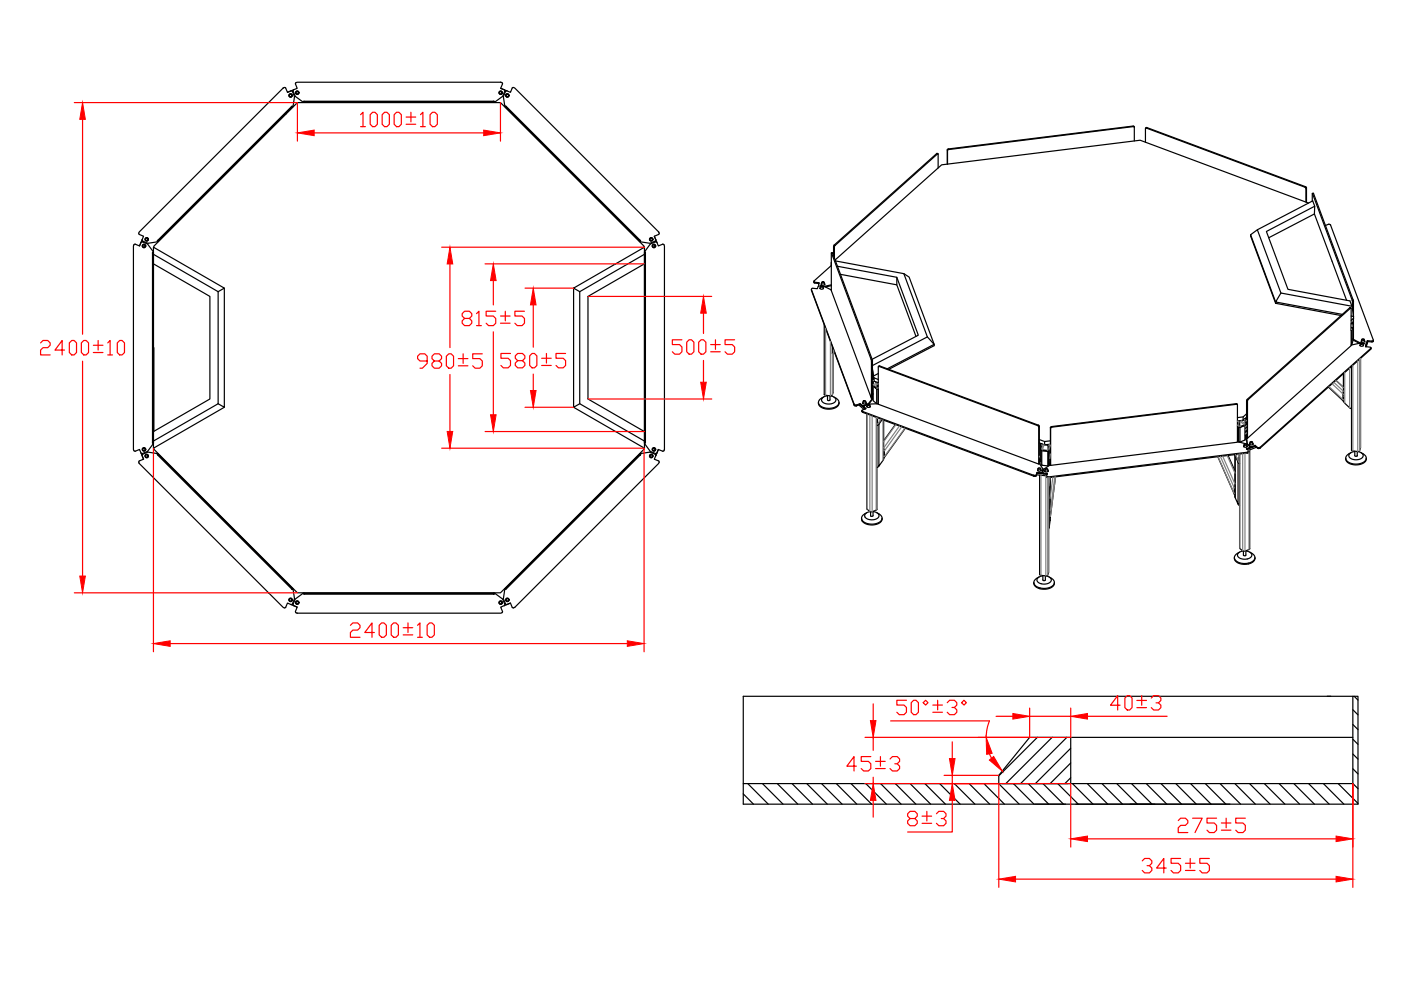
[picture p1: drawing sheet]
<svg xmlns="http://www.w3.org/2000/svg" width="297mm" height="210mm" viewBox="0 0 297 210" stroke-linecap="round" stroke-linejoin="round" font-family="sans-serif">
<defs><g id="words">
<g font-size="6.6" fill="#f00">
<text x="75.1" y="28.2">1000±10</text>
<text x="7.4" y="76.6">2400±10</text>
<text x="87.1" y="79.4">980±5</text>
<text x="105.1" y="79.4">580±5</text>
<text x="73" y="136.5">2400±10</text>
<text x="189.1" y="152.8">50°±3°</text>
<text x="178.2" y="164.7">45±3</text>
<text x="191.2" y="176.4">8±3</text>
<text x="248.7" y="177.8">275±5</text>
<text x="240.9" y="186.3">345±5</text>
</g>
<g font-size="6.2" fill="#f00">
<text x="96.7" y="70.2">815±5</text>
<text x="141.5" y="76.2">500±5</text>
<text x="234.2" y="151.7">40±3</text>
</g>
</g></defs>
<!-- layer: 0 -->
<g fill="none" stroke="#000" stroke-width=".25">
<path d="M62 19.4l.4 1.1-.3 2.1M62 19.4l-.3-.1-.8 .3-.4-1-.5 .1-30.6 30.7M62.1 19.3l.5 1.1 1.7 1.3M62.3 19l.7-.3-.4-.9v-.2l.4-.2h43.2l.3 .2v.2l-.3 .9 .7 .3 .1 .3-.4 1.1-1.7 1.3M62.3 19l-1.4 .6M62.3 19l-.1 .3M106.2 18.7l1.3 .6M107.5 19.3l.7 .3 .4-.9 .1-.1 .4 .1 30.7 30.7M107.5 19.3l-.3 .1-.5 1.1 .3 2.1M60.6 24.1v.1M61.8 22.6l.1-.1 .2 .1-.2 .2zM61.8 22.6l-28.3 28.4 .1 .1 28.3-28.3"/>
<path d="M64.5 21.5h-.2v.2h.2M104.6 21.5h-40.1v.2h40.1M104.6 21.5h.2v.2h-.2M104.6 21.5v.2M104.8 21.7h.1M107.2 22.7l.1-.1 28.4 28.3-.2 .2zM107.3 22.6l-.1-.2-.2 .2 .2 .1M198.7 32.5l.2 .1M198.7 32.5h-.1M198.8 32.6l-.2-.1-21.8 19.5 .2 .1M198.9 35.6l-.1-3-21.8 19.5M200.8 31.8l.1 .1"/>
<path d="M200.8 31.8v3M200.9 31.9v2.9M201.1 31.6v.1M201.1 31.6l-.2 .2M201.1 31.7l-.2 .2M240.2 26.7l.3 .2M240.3 26.8l-.1-.1-39.1 4.9M240.3 26.8l-39.2 4.9M240.3 26.8l.2 .2v2.9M243 27.1l.2-.1 33.6 12.6M243 27.1l33.7 12.6M243 27.1l-.1 .2v2.9"/>
<path d="M243.2 27l-.3 .2M276.7 39.7l.2 .3M276.8 39.6l-.1 .1M276.8 39.6l.2 .2M276.9 40v2.8M277 39.8l-.1 .2M277 39.8v3.1M29.4 49.4l.1 .3 .9 .4-.8 2M30.1 50.8l.2 .3 1.1 .5 2.1-.3M30.2 51.3l1.1 .4 1.2 1.7M30.2 51.3l-.3 .1-.3 .7-1.1-.3-.2 .4v43.1l.4 .4 .9-.4 .3 .7M32.3 53.7v40.1h.2v-40.1"/>
<path d="M32.3 53.7v-.2h.2v.2M32.3 53.7h.2M32.5 53.5v-1.1l15.1 8.7-1.4 .7M32.5 55.9l12 6.9v21.8l-12 6.9M32.5 53.9l13.7 7.9M32.6 52.5v-.3l30.5-30.4h43l30.5 30.4v.3M33.5 51l-.2 .1 .2 .2 .1-.2M135.7 50.9l.1 .2-.1 .1-.2-.1M136.6 55.9l-11.9 6.9v21.8l11.9 6.9M136.6 53.7v-.3h.2v.3M138.7 50.1l.6 1.3M139.3 51.4l.3 .7 1.1-.3 .2 .3v43.2l-.2 .4h-.2l-.9-.4-.3 .7-.3 .2-1.1-.5-1.3-1.7"/>
<path d="M139.3 51.4l-.3-.1-1.1 .4-1.3 1.7v-1l-15 8.7 1.3 .7 13.7-7.9M139.8 49.4l-.2 .3-.9 .4 .3 .7-.1 .3-1.1 .5-2.1-.4M172.6 59.7l.1 .3M172.7 59.8v.2l1 .1M174.2 59.9l-.1 .4M174.3 59.8a.23 .23 0 0 1 .4 0 .23 .23 0 0 1-.1 .3 .23 .23 0 0 1-.3-.1zM174.8 59.9v.4M176.3 55.6v.7l-3.7 3.2 .1 .3 1 .1-.1 .5M176.3 53.6h.2M176.3 53.7v7.9l8.5 22.9v-7.9M176.3 53.7l.2-.1 8.4 22.7M176.3 53.7l8.4 22.6"/>
<path d="M176.7 52.3h.2M176.7 52.3v1.9M176.9 52l-.2 .3M176.9 52.3v2.4M177 52l-.1 .3M177.1 55.3l14.5 2.7M177.6 56.5l12.5 2.3 4.6 12.3-9.8 5.1M178.2 58.2l11.9 2.2 4.1 10.9M190.1 58.8v1.6M191.6 58l1.2 .8 5.3 14.5-9.7 5M191.6 58l5 13.4M265.2 49.8l5.3 14.5"/>
<path d="M266.6 48.7l-1.4 1.1 5.3 14.5M269 50.4l9.7-5v-1.7l-.4-1.1-11.7 6.1 5 13.4M277.4 43.1l-35.7-13.4-42.1 5.2-22.5 20.2M278.2 41h.3M278.3 41l-.1 1.6M278.3 41h.2l8.4 22.6M278.3 41l8.4 22.7M278.7 45.4l6.8 18.3M278.7 43.7l-10.2 5.4 4.6 12.2 13.1 2.5 .4 1.1-15-2.8-1.1 1.9 14.1 2.7M282.1 47.7l9.1 24.4-.3 .2M282.1 47.7l-.3-.2-.8 .3M32.6 73.7v17.8"/>
<path d="M46.2 61.8v23.8M47.6 61.1v25.3l-1.4-.8M121.6 61.1v25.3l1.3-.8M122.9 61.8v23.8l13.7 7.9M172 61.4l9.1 24.5M173.6 60.4l.6 .2M173.6 60.4v.2M173.6 60.6l-.1 .1M173.6 60.6v.1M173.9 61.1v.1M173.9 61a.32 .32 0 0 0 .3 .3 .32 .32 0 0 0 .3-.3M174 60.7l-.1 .5"/>
<path d="M174 60.7h-.5l-.2 .5-1-.1-.3 .3 9.1 24.3M174.2 60.2h.1M174.2 60.1a.32 .32 0 0 0 .3 .4 .32 .32 0 0 0 .3-.4M174.6 61.1v.1M174.8 68.8v14.8l.2 .2 1.3 .1 .4-.8v-8.1M174.8 60.2v.1M174.8 60.3h.1M174.9 60.8l-.4-.1 .1 .5M174.9 60.8l1.4 .7M174.9 60.7v.1M176.3 60.4l-1.4 .3-.5-.1M176.3 60.6l-1.3 .2"/>
<path d="M176.5 73.4v1.6l.5-.2M184.7 76.3l.1 .3M184.9 76.3h-.2M184.9 76.3l.1 .3M185 79.4l.2 .8v-.5M185 78.3l.2 1.6-.2-.6v-.9M185 76.6v1.6l.2 1.5 1-.5M185 79.9l.3 .9M185 76.6h-.2M185 79.5v5M185.3 80v.1l.9 .4M186.4 77.7l.1-.1 33.7 12.6"/>
<path d="M186.4 77.7l33.6 12.6 .2-.1M186.4 77.7l-.2 .1v7.9l34 12.7v-7.9M186.5 77.6l-.3 .1M196.6 71.4l1.5 1.6-10 5.2M196.6 71.4l-11.6 6.1M270.5 64.3l13.8 2.6M284.8 79.2v5.8l.3 .5 1 1M286.2 65.2l-21.8 19.5h.2M286.2 65.2l.2 .1M286.3 65.2h-.1M286.5 70h.1v3.1h-.1l2-.3M286.5 70h.1"/>
<path d="M286.5 67.9l.4-.4v.7l-.4 .4M286.5 77.7h.1M286.6 68.6l-.1 1.4 .3-1.2M286.6 68.6l-.1 .3M286.6 68.5v.1M286.7 63.7l.1 .3M286.7 64l.1 1.6 .2 1.5-.5-.1M286.8 69.2l-.2 .8M286.8 68.3l-.2 1.5-.1-.9M286.8 69.3v3.1l-.2 .7M286.8 71.9l1.5 .9M286.8 72.1l1.4 .7"/>
<path d="M286.9 63.6l-.2 .1M286.9 63.6l.1 .3M287 63.9v3.1M287 63.9l-.3 .1M287 67.1v4.7h-.2M287 67.6l-.1 .1M288.3 72.7h.4M288.4 73.2v.1M288.4 73.1a.35 .35 0 0 0 .3 .4 .35 .35 0 0 0 .4-.3M288.4 72.8v.5M288.5 76v18.9l-.3 .7-.2 .1-1.2-.1-.3-.2v-17.7M288.5 72.8l.1-.1a.23 .23 0 0 1 .3 0 .23 .23 0 0 1 0 .4 .23 .23 0 0 1-.4-.1z"/>
<path d="M288.6 72.4h.1M288.7 72.2a.32 .32 0 0 0 .3 .4 .32 .32 0 0 0 .3-.4M288.7 72l-.1 .4M288.8 71.9a.22 .22 0 0 1 .4-.1 .22 .22 0 0 1 0 .3 .22 .22 0 0 1-.3 0zM289 73.1l.1 .1M289.1 73.2l-.1 .1M289.1 73.2v.1M289.2 72l.1 .4M289.3 72.3v.1M289.3 72.4h.1M289.7 73l-.2 .5 1 .1 .1 .1M289.7 73l-.7-.2 .1 .4"/>
<path d="M289.7 73v.2M289.8 72.7v.2M289.8 72.9l-.2 .1M289.9 72.2l-.1 .7M290 72.4l-.3 1.1M290.6 73.9h.1M290.6 74v.1M290.6 73.7v.3M290.6 73.7v.2M290.7 73.7l-.1 .3M290.9 72.3l-1-.1-.2 .6-.8-.1M290.9 72.3v.2l-1-.1-.3 1.1 .1-.5"/>
<path d="M291.1 72.4l-.2 .1M291.1 72.2v.2M291.2 72.1l-.1 .3M29.5 98.2l30.5 30.6h.6l.3-.9 .8 .3M29.9 96l.5 1.4M29.9 96l.3 .2M30.1 96.6l.3 .8-.9 .3v.5M32.3 93.8v.2h.2v-.2M32.5 94l-1.2 1.7-1.1 .5M32.6 95v.2l30.5 30.5h43l30.5-30.5v-.2M33.5 96.5l.1-.1 28.4 28.3-.2 .2zM33.5 96.2l-2.1-.3-1.1 .4-.2 .3"/>
<path d="M33.6 96.4l-.1-.2-.2 .2 .2 .1M46.2 85.6l-13.7 7.9M47.6 86.4l-15.1 8.6v-1M121.6 86.4l15 8.6v-1M135.6 96.3l.1-.1 .2 .1-.2 .2zM135.6 96.3l-28.4 28.4 .2 .1 28.3-28.3M135.7 96.2l2.1-.3 1.1 .4 .1 .3M136.6 93.7v-40h.2v40M136.6 93.7v.3h.2v-.3M136.6 93.7h.2M139 96.6l-.3 .8 1.1 .4-.2 .5-30.4 30.5-.5 .1-.5-1-.7 .3-.3-.1-.5-1.2 .4-2.1M139.6 95.3l-.6 1.3"/>
<path d="M173.5 85.3a1.83 1.83 0 0 0 2.3 1.5 1.76 1.76 0 0 0 2.1-1.5M174.6 84.2l-.9 .6M175.5 83.9v.9l.2 .1 .3-.1v-.9a1.02 1.02 0 0 1 1.2 1.2 1.92 1.92 0 0 1-3-.2l.1-.4 .3-.3 .9-.3M176.8 84.2l.4 .2a.99 .99 0 0 1 .7 1.1 .99 .99 0 0 1-.9 .9 2.77 2.77 0 0 1-3.4-.9l.1-.7M181.1 85.7v.2M181.1 85.7h.1M181.1 85.9h.1M181.1 85.7l.2 .3M181.1 85.7l.2 .2M181.3 85.9v.1M181.3 85.9h.3M181.3 86l.3 .1"/>
<path d="M181.6 86.1l.8-.4 1.1 1-.3-.3v-.2M181.6 85.9l.8-.3 .4 .4M181.6 85.9v.2M182.1 85.9l1.1 .9M182.4 85.6v.1l.4 .4M182.7 87.1v.1M182.7 87.2l.1 .1M182.8 87.1l.1 .3M182.8 86v.1M182.8 85.9l.3 .1M182.8 86.1l.3 .1M182.9 87.3v.1l36.2 13.5"/>
<path d="M182.9 85.5h.1M183 85.3v.3M183 85.1l-.1 .4M183.1 86l.1 .4M183.1 86.2h.1M183.5 85.1l.1 .4M183.6 85.3l-.1 .3h-.5M183.8 87.7v20.1l.6 .6 .3 .1 1.2-.5v-19.5M183.8 86.2h.1M183.8 86.3l.1-.5-.7 .3 .4 .5-.8 .5 36.3 13.7M183.8 86.1a.32 .32 0 0 0 .3 .3 .32 .32 0 0 0 .4-.3M183.9 85.7h.1a.22 .22 0 0 1 .4 0 .22 .22 0 0 1-.1 .3 .22 .22 0 0 1-.3-.1z"/>
<path d="M184.1 85.6v.1M184.4 85.8l.1 .5M184.5 86.2h.1M185 83.4l.1 .1M185 84.5h-.2M185 84.5h.1M185 84.5l-.9 1.1-1 .4M185 84.5l-.8 1.2 2-.1M185.1 81.9v3.1l.8 .6M185.2 81.8l.7 .7h.3M185.2 80.4l-.1 .1M185.2 80.5l-.2 .1 .1 1 .8 .9 .1-1.1"/>
<path d="M185.2 80.2l.1 .1-.1-.1M185.2 80.6v1.1l.7 .6v-.9l-.3-.5M185.3 80.1v.7l.9 .4M185.9 82.5v3.1h.2M185.9 81l.1 .4M185.9 88.6h.1M186 89.8l-.1 .2M186 88.6l-.1 1.6 .4-.3M186.2 82.4l-.2 .1M186.3 98.8l-.4 .3M186.9 88.9l-.9 1.3M186.9 88.9l-.7 1"/>
<path d="M187 89l-.7 .9M187.4 89.1v8.1l-1.1 1.6v-8.9M187.4 95.1l.1 1.7-.1 .3M187.4 95.4v.1M187.4 96.7v.2M189.8 90l-2.4 3.5M191.9 90.8l-4.5 6.3M220 99.7v.1M220.1 99.6a.32 .32 0 0 0 .3 .3 .32 .32 0 0 0 .3-.3M220.1 90.2l.1 .3M220.1 99.3l-.1 .5M220.2 90.1l.2 .3"/>
<path d="M220.4 93.2l1.1 .4 1.2-.1M220.4 90.4v7.9l-.2 .1M220.4 98.3l.7 1.1-.2 .7-.2 .1M220.4 97.4h.3M220.4 97.8h.3M220.4 90.4l-.2 .1M220.6 99.3l.1 .5M220.7 96.7l-.3 .1M220.7 94v3.8M220.7 95.4v3.1l.2 .1M220.7 95.4l.2 .1 1.3 .2M220.7 99.7v.1"/>
<path d="M220.8 94.1l-.1 .2M220.9 95.5v3.1l1.3 .2M220.9 94.1l-.2 .3M221.1 99.4l-.2 .9M221.4 94.3h-.5v1l1.3 .2v-1.1l-.6-.1M221.5 93.6v.7l-1.1-.4M221.5 99.9h.1M221.6 99.7a.32 .32 0 0 0 .3 .4 .32 .32 0 0 0 .3-.4M221.6 99.5l-.1 .4M221.6 99.4h.1a.22 .22 0 0 1 .4-.1 .22 .22 0 0 1 0 .4 .22 .22 0 0 1-.4-.1zM222.1 99.5l.1 .4M222.1 94.2l.3 .3"/>
<path d="M222.2 95.7l.2-.1v3.1l-.2 .1zM222.2 99.9h.1M222.4 94.5v1l-.2 .1-1.3-.1-.2-.3M222.5 95l-.1 .6M222.6 95v3.1l-.2 .6M222.6 98h.1M222.7 94.4l-.3 1.1M222.7 94.2l-1.2 .1M222.7 90.7l.1 .1M222.7 90.7v7.9M222.8 98.7l-.1-.1-1.4 .9-.2 .7M222.8 90.8v7.9"/>
<path d="M222.9 90.4l-.2 .3M223 90.6l-.2 .2M258.2 96.8l3.5 8.1M260.4 96.6l1.4 3.2M261.9 96.6l.6 1.4v8.9l-.6-1.4zM261.9 96.6l-.1-.2 .1 9.1M261.9 96.4l.8 1.8M262.1 85.6l.3 .2M262.1 85.7v-.1l-39.2 4.8 .1 .2M262.1 85.7l-39.1 4.9M262.2 85.7l.2 .2v7.9l-39.6 4.9M262.4 90.4l.5 .2v3.1h-.3v-3.1"/>
<path d="M262.4 93.6l1.9 .5 .7 .6-.1 .2M262.4 90.2l.4 .4M262.4 93.5l.2 .2M262.5 98l.3 .3M262.5 96.3h.3v19.9M262.7 98l.1 .3M262.8 96.4l-.1 1.6M263.4 89.1l-.5 .3v1l.9-.3M263.6 88.4v.7M263.6 89.1l-1.2 .2M263.7 89h.3v.9l-.2 .2M263.7 94.7h.1"/>
<path d="M263.7 94.5a.32 .32 0 0 0 .3 .3 .32 .32 0 0 0 .4-.3M263.8 94.2l-.1 .5M263.8 94.2l.1-.1a.21 .21 0 0 1 .3 0 .21 .21 0 0 1 0 .3 .21 .21 0 0 1-.3 0zM263.9 88.8l.2 .2M264 90.2v3.1l-1.1 .4M264 88.7l.1 .1M264 90.1l-1.1 .5M264 90.1v3.2M264.1 89v.8l-.1 .3-1.2 .5-.1-1.1 .2-.3M264.3 87.7l-.7 .7-1.2 .1M264.3 85v7.9h.2M264.3 92.9l.1 1.3z"/>
<path d="M264.3 91.9l-.3 .2M264.3 89l-.2 .1M264.3 88.4l-.7 .7M264.3 92.2l-.3 .1M264.3 85h.2M264.3 94.2l.1 .5M264.4 94.7h.1M264.4 94.1l.7 .6M264.4 84.7l-.1 .3M264.5 95.9l-42.2 5.2-.4-.1 .2-.6-1-.2M264.5 95.9v.2l-42.2 5.2h-.2v-.2M264.5 85v7.9"/>
<path d="M264.6 95.9l.2-.1v.2h-.2zM264.6 95.9h-.1M264.6 96h-.1M264.6 84.7l21.9-19.4v8l-22 19.6M264.6 84.7l-.1 .3M264.8 95.7v.2M264.8 95.9v.1M264.9 94.9l-.7 .2 .6 .5v.2M265 94.1h.1M265 95.4v20.9l-1 .6M265 94a.32 .32 0 0 0 .3 .3 .32 .32 0 0 0 .3-.3M265 94.7l.1 .1"/>
<path d="M265 94.8l-.1 .2M265 93.7v.4M265.1 94.7v.1M265.1 94.6l.3 .1M265.1 94.8l.3 .1M265.4 94.7l.7-.3 .5 .5M265.4 94.7v.2l.7-.3-1.7 .7 .5-.2v-.2M265.6 93.7v.4M265.7 94.2h.1M266.1 94.4v.2l.5 .5M266.4 94.8l-1.7 .7M266.6 94.9v.2"/>
<path d="M266.7 94.9h.3M266.7 95.1h.3M267.2 95l23.4-20.9v-.2l-23.7 21v.2M267.2 94.8v.2M267.2 95l-.3 .1M281.6 82.1l3.2 2.9M283.3 80.6l1.5 1.5M284.8 84.7v.1M284.8 83.5v1.5M284.8 83v.6M284.8 83.2v.3M285.3 97.1a1.75 1.75 0 0 0 2.2 1.5l1.2-.2 .8-.6"/>
<path d="M286.1 86.5l.4 .1M286.4 96l-.4 .2a1 1 0 0 0-.7 1.1 1 1 0 0 0 1 .9 2.75 2.75 0 0 0 3.3-.9l-.1-.7-.9-.6M287.2 95.7v.9l.3 .2 .3-.2v-.9a1.02 1.02 0 0 1 1.1 1.2 1.9 1.9 0 0 1-2.9-.2l.3-.6 .9-.4M289.7 97.1l-.2 .7M182.7 109.9a1.86 1.86 0 0 0 2.3 1.4 1.7 1.7 0 0 0 2-1.4M183.8 108.7l-.5 .3a.99 .99 0 0 0-.6 1.1 .99 .99 0 0 0 .9 .8 2.75 2.75 0 0 0 3.4-.8l-.2-.7-.9-.7M185.1 108.4l-.1 1.1-.4-.1v-.9M185.1 108.5a.94 .94 0 0 1 1.1 1.2 1.92 1.92 0 0 1-2.9-.3l.3-.6 .9-.3M219.1 100.8v.1M219.1 100.8h.1M219.1 100.9l.1 .1M219.2 100.8v.2h.2"/>
<path d="M219.2 100.8h.2M219.4 100.8v.2M219.7 100.9l-.3 .1M219.7 100.7v.2M219.8 100.7l2.1 .2M219.9 100.2l-.2 .7M220.4 100.7v21.1l1.3 .3 .4-.1 .2-.7v-20.2M220.7 100.2h-.8l-.2 .5-.3 .1M220.7 100.2v.2M220.9 100.1v.2M221.1 100.2l.2 .3M221.3 100.3v.2l.7 .1-2.1-.3h1"/>
<path d="M221.9 101v.2l.2 .1M222.3 101.6v1.6M222.4 102.9l-.1 .3M222.4 111.8l-.1 .3M222.6 101.5v8.9l-.1 1.4v-8.9M222.6 101.5l-.1 1.4M222.6 101.5v-.3l-.2 1.9M222.6 101.4v9M222.6 108.1v1.6M223.8 101.1l-1.1 8.5M261.7 118.2a1.72 1.72 0 0 0 2.1 1.5 1.86 1.86 0 0 0 2.3-1.5M261.8 103.1l-.1 1.6 .1 .3"/>
<path d="M262.5 106.9l.3 .3M262.8 117.1l-.4 .2a.99 .99 0 0 0-.7 1.1 .99 .99 0 0 0 .9 .8 2.83 2.83 0 0 0 3.4-.7l-.1-.8-.9-.6M262.8 116.2l.7 .6M263.5 116.8h.5M264.1 116.8v.9l-.1 .1-.4-.1v-.8M264.1 116.8a.95 .95 0 0 1 1.2 1.2 1.96 1.96 0 0 1-2.9-.2l.2-.6 .9-.4M61.7 128.2l1.3 .5M62 124.7l.1 .2-.1 .1-.2-.1M62 128.1l-.3 .1M62.1 124.9l.3 2-.4 1.2M62.2 128.1l.1 .3 .7 .3-.4 .9v.2l.4 .2M63 130h.1"/>
<path d="M64.3 125.8l-1.7 1.2-.5 1.1M64.6 125.8h-.3v.2h.3M104.6 125.8h.3v.2h-.3M104.6 125.8h-40v.2h40M104.6 125.8v.2M104.9 125.8l1.7 1.2 .4 1.1-.1 .3M106.9 128.4l-.7 .3 .3 1.1-.3 .2h-43.2M107.2 124.7l-.1 .1 .1 .2 .2-.2M108.2 127.9l-1.3 .5M219.2 123.5a1.79 1.79 0 0 0 2.2 1.4 1.79 1.79 0 0 0 2.2-1.4M220.3 122.3l-.5 .3a1.01 1.01 0 0 0-.6 1.1 1.01 1.01 0 0 0 1 .8 2.72 2.72 0 0 0 3.3-.8l-.2-.7-.8-.7M221.1 122v1l.3 .1 .2-.1v-.9a.94 .94 0 0 1 1 .3 .94 .94 0 0 1 .1 1 1.9 1.9 0 0 1-2.9-.4l.4-.6 .9-.3"/>
<path d="M219.9 156.3l-8.1 8.2M223.1 156.3l-9.8 9.8M226.2 156.3l-9.8 9.8M227 158.6l-7.5 7.5M227 156.3v9.8M286.8 156.3h-68.5l-6.5 8.1v1.7l4.3 4.4M286.8 147.6h-129.2v22.9h130.3v-22.9h-1.1v22.9M286.8 159.9l1.1 1.1M286.8 156.7l1.1 1.1M286.8 153.6l1.1 1.1M286.8 150.5l1.1 1.1M287.1 147.6l.8 .8"/>
<path d="M157.6 166.1h129.2l1.1 1.1M157.6 168.3l2.2 2.2M158.5 166.1l4.4 4.4M161.7 166.1l4.3 4.4M164.8 166.1l4.4 4.4M167.9 166.1l4.4 4.4M171 166.1l4.4 4.4M174.2 166.1l4.3 4.4M177.3 166.1l4.4 4.4M180.4 166.1l4.4 4.4M183.6 166.1l4.3 4.4M186.7 166.1l4.4 4.4"/>
<path d="M189.8 166.1l4.4 4.4M193 166.1l4.3 4.4M196.1 166.1l4.3 4.4M199.2 166.1l4.4 4.4M202.3 166.1l4.4 4.4M205.5 166.1l4.3 4.4M208.6 166.1l4.4 4.4M214.9 166.1l4.3 4.4M218 166.1l4.3 4.4M221.1 166.1l4.4 4.4M224.3 166.1l4.3 4.4M227 161.8l-4.3 4.3"/>
<path d="M227 164.9l-1.2 1.2M227.4 166.1l4.3 4.4M230.5 166.1l4.4 4.4M233.6 166.1l4.4 4.4M236.8 166.1l4.3 4.4M239.9 166.1l4.4 4.4M243 166.1l4.4 4.4M246.2 166.1l4.3 4.4M249.3 166.1l4.3 4.4M252.4 166.1l4.4 4.4M255.5 166.1l4.4 4.4M258.7 166.1l4.3 4.4"/>
<path d="M261.8 166.1l4.4 4.4M264.9 166.1l4.4 4.4M268.1 166.1l4.3 4.4M271.2 166.1l4.3 4.4M274.3 166.1l4.4 4.4M277.5 166.1l4.3 4.4M280.6 166.1l4.3 4.4M283.7 166.1l4.2 4.2M286.8 163l1.1 1.1"/>
<circle cx="63" cy="19.7" r=".37"/>
<circle cx="63" cy="19.7" r=".34"/>
<circle cx="63" cy="19.7" r=".26"/>
<circle cx="106.2" cy="19.7" r=".37"/>
<circle cx="106.2" cy="19.7" r=".34"/>
<circle cx="106.2" cy="19.7" r=".26"/>
<circle cx="61.6" cy="20.2" r=".37"/>
<circle cx="61.6" cy="20.2" r=".34"/>
<circle cx="61.6" cy="20.2" r=".26"/>
<circle cx="107.6" cy="20.2" r=".37"/>
<circle cx="107.6" cy="20.2" r=".34"/>
<circle cx="107.6" cy="20.2" r=".26"/>
<circle cx="30.5" cy="52.2" r=".37"/>
<circle cx="30.5" cy="52.2" r=".34"/>
<circle cx="30.5" cy="52.2" r=".26"/>
<circle cx="31.1" cy="50.7" r=".37"/>
<circle cx="31.1" cy="50.7" r=".34"/>
<circle cx="31.1" cy="50.7" r=".26"/>
<circle cx="138.1" cy="50.7" r=".37"/>
<circle cx="138.1" cy="50.7" r=".34"/>
<circle cx="138.1" cy="50.7" r=".26"/>
<circle cx="138.6" cy="52.2" r=".37"/>
<circle cx="138.6" cy="52.2" r=".34"/>
<circle cx="138.6" cy="52.2" r=".26"/>
<circle cx="174.3" cy="60.8" r=".21"/>
<circle cx="30.5" cy="95.3" r=".37"/>
<circle cx="30.5" cy="95.3" r=".34"/>
<circle cx="30.5" cy="95.3" r=".26"/>
<circle cx="31.1" cy="96.7" r=".37"/>
<circle cx="31.1" cy="96.7" r=".34"/>
<circle cx="31.1" cy="96.7" r=".26"/>
<circle cx="138.1" cy="96.7" r=".37"/>
<circle cx="138.1" cy="96.7" r=".34"/>
<circle cx="138.1" cy="96.7" r=".26"/>
<circle cx="138.6" cy="95.3" r=".37"/>
<circle cx="138.6" cy="95.3" r=".34"/>
<circle cx="138.6" cy="95.3" r=".26"/>
<circle cx="183.3" cy="85.1" r=".21"/>
<circle cx="220.3" cy="99.3" r=".22"/>
<circle cx="265.3" cy="93.8" r=".22"/>
<circle cx="61.6" cy="127.2" r=".37"/>
<circle cx="61.6" cy="127.2" r=".34"/>
<circle cx="61.6" cy="127.2" r=".26"/>
<circle cx="63" cy="127.8" r=".37"/>
<circle cx="63" cy="127.8" r=".34"/>
<circle cx="63" cy="127.8" r=".26"/>
<circle cx="106.2" cy="127.8" r=".37"/>
<circle cx="106.2" cy="127.8" r=".34"/>
<circle cx="106.2" cy="127.8" r=".26"/>
<circle cx="107.6" cy="127.2" r=".37"/>
<circle cx="107.6" cy="127.2" r=".34"/>
<circle cx="107.6" cy="127.2" r=".26"/>
</g>
<g fill="none" stroke="#808080" stroke-width=".25">
<path d="M173.7 60.6v.1M175 69.6v14.2M176.1 72.4v11.5M176.5 75v8.8M176.7 75v8.2M176.8 74.2v.7M285.1 79v6.5M286.1 78.1v8.4M286.5 69h.1M286.5 69.8h.1M286.5 69.2h.3M286.5 68.9h.3"/>
<path d="M286.8 77.4v18.2M287.9 76.5v19.2M288.3 76.2v19.4M288.4 76v19M289.5 72.8v.1M183.8 87.8v20.2M184.4 88v20.5M184.9 88.2v20.3M185.3 80.7h-.2M185.8 88.5v19.7M185.9 81.3l-.8 .2M185.9 88.6h.1"/>
<path d="M185.9 82.2l-.1 .1M185.9 81.5l-.6 .3M186 89.8l-.1 .1M186.1 88.6v.1M186.2 81.4h-.2M186.2 82.2l-.2 .1M186.3 89.7v.1M186.6 89.4h.1M186.8 88.9l-.7 1M187.2 89v8.6M187.4 95.4v.1M187.4 96.7v.1"/>
<path d="M189.9 90l-2.5 3.7M190.7 90.3l-3.3 4.7M191.2 90.5l-3.7 5.1M191.9 90.8l-4.4 6M220.4 96.7v.2M220.9 94.3l-.1 .1M221.1 94.3l-.3 .9M221.4 94.3l-.4 1.1M222.2 95l-.2 .5M222.5 94.2l-.1 .3M222.7 96.2l-.1 1M222.7 94.4l-.3 1"/>
<path d="M258.2 96.8l3.5 7.9M258.7 96.8l3 6.7M259.2 96.7l2.6 5.9M260.2 96.6l1.6 3.7M261.9 96.4l.8 1.6M262.4 89.3l.3 .2M262.4 90.1l.3 .3M262.5 96.3l.2 .5M262.7 96.3h.1M262.8 90.3l.2 .1M262.9 96.3v20M262.9 89.3l.9 .8"/>
<path d="M263.2 89.2l.8 .7M263.5 96.2v20.6M263.9 88.9l.1 .1M264 96.1v20.8M264.3 90.3l-.3 .2M264.3 90.9l-.3 .3M264.3 89.1l-.2 .2M264.3 91.8l-.3 .2M264.8 95.5v.1M264.8 95.9v20.6M281.8 82l3 2.8M282.4 81.4l2.4 2.2"/>
<path d="M282.8 81.1l2 1.9M283.2 80.7l1.6 1.5M284.8 84h.1M284.8 83.6v.1M220.7 100.8v21.2M221.7 100.9v21.2M222.1 101.3v20.6M222.3 101.3v20M222.5 101.3l-.1 .5M222.6 101.3l-.2 1.7M223.2 101.2l-.6 4.5M223.6 101.1l-.9 7.2"/>
<path d="M223.8 101.1l-1.1 8.4"/>
</g>
<g fill="none" stroke="#f00" stroke-width=".25">
<path d="M15.8 21.8h47.3v8.1M17.5 25.3v45.6M66.6 28.2h36M106.1 21.8v8.1M93.7 52.4h42.9M95.4 56v17.7M102.8 55.9h33.8M104.6 59.5v5.2M17.5 76.6v45.5M95.4 79.4v12.1M104.6 70.4v17.5M111.3 61.1h10.3"/>
<path d="M113.1 64.6v9M113.1 79.3v3.5M124.7 62.8h26.2M149.2 66.4v4.3M149.2 76.4v4.6M32.5 95v43.2M93.7 95h42.9M102.8 91.5h33.8M111.3 86.4h10.3M124.7 84.6h26.2M136.6 95.2v43M15.8 125.7h47.3"/>
<path d="M36.1 136.5h96.9M185.1 149.2v3.6M185.1 156.3v2.8M188.8 152.8h21l-.5 1.8-.2 1.7M201.9 157.3v3.5M209.8 159.8l.4 1M211.2 151.9h3.5M218.3 150.1v6.2M218.3 151.9h8.7M227 150.1v6.2h-43.6M230.6 151.9h16.8M183.4 166.1h43.6v13.5"/>
<path d="M185.1 169.7v3.6M200.2 164.4h11.6M201.9 164.4v1.7M211.8 166.1v22M230.6 177.9h52.7M286.8 166.1v22M215.3 186.4h68"/>
</g>
<g fill="#f00" stroke="#f00" stroke-width=".21">
<path d="M63.1 28.2l3.5-.6v1.2z"/>
<path d="M102.6 27.6l3.5 .6-3.5 .6z"/>
<path d="M32.5 136.5l3.6-.6v1.1z"/>
<path d="M133 135.9l3.6 .6-3.6 .5z"/>
<path d="M16.9 122.1h1.2l-.6 3.6z"/>
<path d="M17.5 21.8l.6 3.5h-1.2z"/>
<path d="M113.1 61.1l.6 3.5h-1.2z"/>
<path d="M112.5 82.8h1.2l-.6 3.6z"/>
<path d="M149.2 62.8l.5 3.6h-1.1z"/>
<path d="M148.6 81h1.1l-.5 3.6z"/>
<path d="M104.6 55.9l.6 3.6h-1.2z"/>
<path d="M104 87.9h1.2l-.6 3.6z"/>
<path d="M94.8 91.5h1.2l-.6 3.5z"/>
<path d="M95.4 52.4l.6 3.6h-1.2z"/>
<path d="M184.5 152.8h1.2l-.6 3.5z"/>
<path d="M185.1 166.1l.6 3.6h-1.2z"/>
<path d="M227 177.9l3.6-.6v1.1z"/>
<path d="M283.3 177.3l3.5 .6-3.5 .5z"/>
<path d="M211.8 186.4l3.5-.6v1.2z"/>
<path d="M283.3 185.8l3.5 .6-3.5 .6z"/>
<path d="M201.3 160.8h1.2l-.6 3.6z"/>
<path d="M201.9 166.1l.6 3.6h-1.2z"/>
<path d="M214.7 151.3l3.6 .6-3.6 .6z"/>
<path d="M227 151.9l3.6-.6v1.2z"/>
<path d="M209.1 156.3l1.3 3.4-1.2 .2z"/>
<path d="M209.8 161.1l.9-.7 1.8 3.1z"/>
</g>
<use href="#words"/>
</svg>
